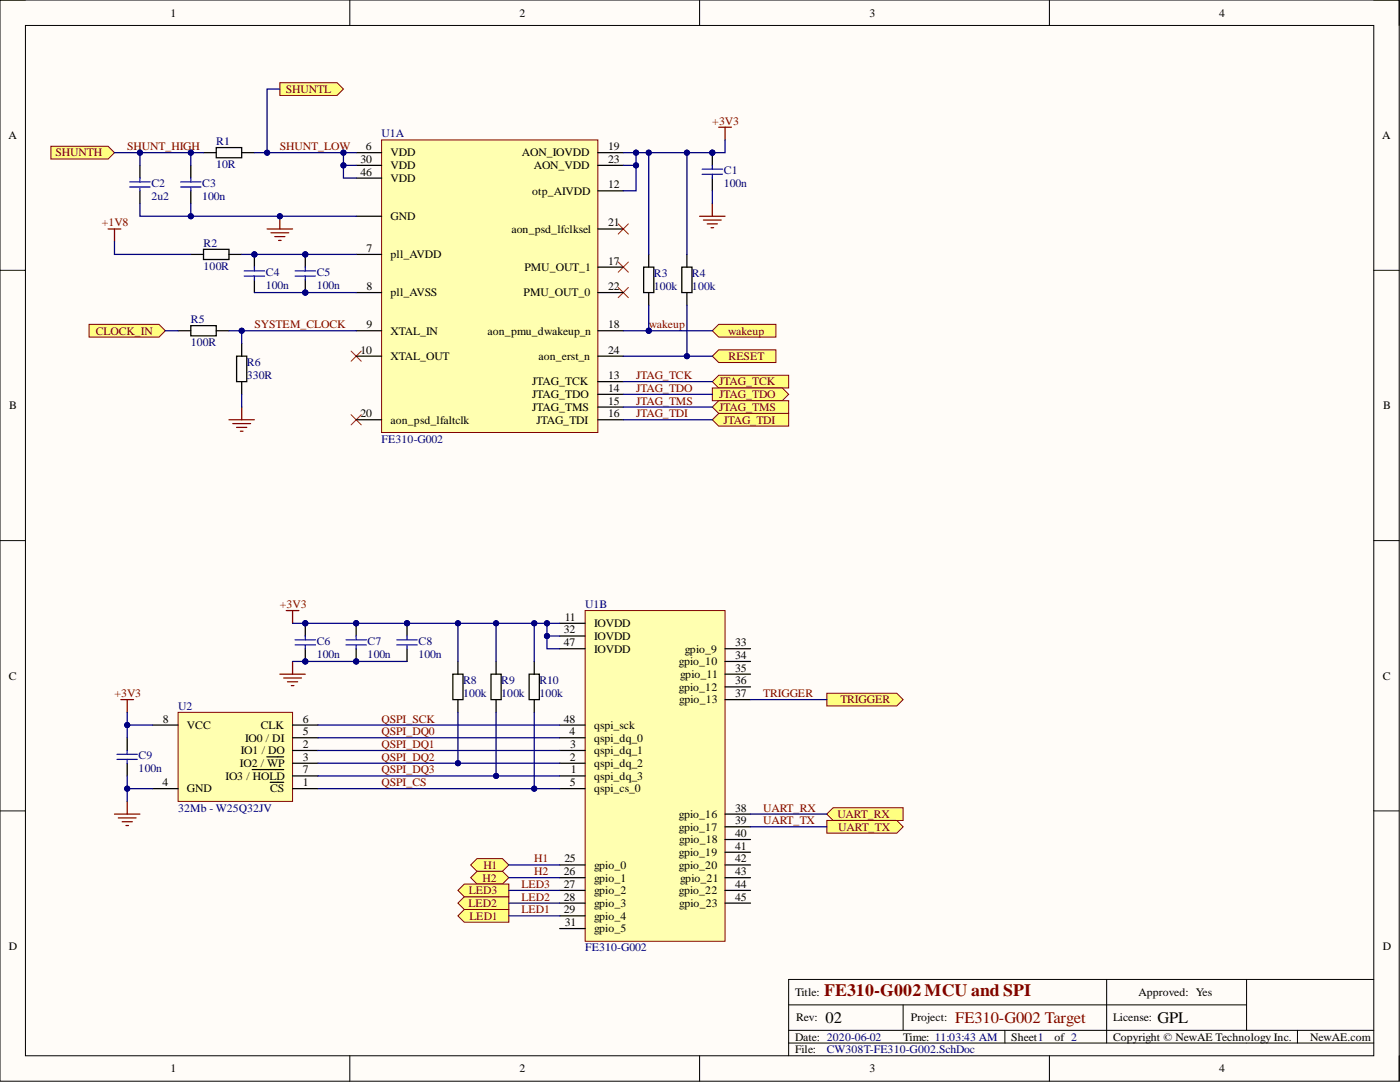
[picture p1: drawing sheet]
<svg xmlns="http://www.w3.org/2000/svg" width="279mm" height="216mm" viewBox="0 0 279 216" stroke-linecap="round" stroke-linejoin="round" font-family="sans-serif">
<defs><g id="words">
<text font-size="3.5" fill="#800000" x="164.5" y="198.7">FE310-G002 MCU and SPI</text>
<g font-size="3.2">
<text x="164.8" y="204.2">02</text>
<text x="231" y="204.2">GPL</text>
</g>
<text font-size="3.2" fill="#800000" x="190.6" y="204.2">FE310-G002 Target</text>
<g font-size="2.3">
<text x="34" y="3.3">1</text>
<text x="103.7" y="3.3">2</text>
<text x="173.6" y="3.3">3</text>
<text x="243.3" y="3.3">4</text>
<text x="1.7" y="27.8">A</text>
<text x="73" y="30">6</text>
<text x="121.3" y="30">19</text>
<text x="275.9" y="27.8">A</text>
<text x="71.9" y="32.5">30</text>
<text x="71.9" y="35">46</text>
<text x="77.9" y="31.2">VDD</text>
<text x="77.9" y="33.8">VDD</text>
<text x="104.2" y="31.2">AON_IOVDD</text>
<text x="106.5" y="33.8">AON_VDD</text>
<text x="121.3" y="32.5">23</text>
<text x="77.9" y="36.3">VDD</text>
<text x="106.2" y="38.8">otp_AIVDD</text>
<text x="121.3" y="37.6">12</text>
<text x="77.9" y="43.9">GND</text>
<text x="102.1" y="46.5">aon_psd_lfclksel</text>
<text x="121.3" y="45.2">21</text>
<text x="73.1" y="50.3">7</text>
<text x="77.9" y="51.5">pll_AVDD</text>
<text x="121.3" y="52.8">17</text>
<text x="73.1" y="57.9">8</text>
<text x="77.9" y="59.1">pll_AVSS</text>
<text x="104.5" y="59.1">PMU_OUT_0</text>
<text x="104.7" y="54.1">PMU_OUT_1</text>
<text x="121.3" y="57.9">22</text>
<text x="73.1" y="65.5">9</text>
<text x="121.3" y="65.5">18</text>
<text x="71.9" y="70.6">10</text>
<text x="77.9" y="66.8">XTAL_IN</text>
<text x="77.9" y="71.8">XTAL_OUT</text>
<text x="97.3" y="66.8">aon_pmu_dwakeup_n</text>
<text x="107.5" y="71.8">aon_erst_n</text>
<text x="121.3" y="70.6">24</text>
<text x="106.2" y="76.9">JTAG_TCK</text>
<text x="121.3" y="75.6">13</text>
<text x="1.9" y="81.6">B</text>
<text x="71.9" y="83.3">20</text>
<text x="106.2" y="79.4">JTAG_TDO</text>
<text x="106.2" y="82">JTAG_TMS</text>
<text x="121.3" y="78.2">14</text>
<text x="121.3" y="80.7">15</text>
<text x="121.3" y="83.3">16</text>
<text x="276" y="81.6">B</text>
<text x="77.9" y="84.5">aon_psd_lfaltclk</text>
<text x="107" y="84.5">JTAG_TDI</text>
<text x="112.7" y="123.9">11</text>
<text x="118.6" y="125.1">IOVDD</text>
<text x="112.5" y="126.4">32</text>
<text x="112.5" y="128.9">47</text>
<text x="118.6" y="127.7">IOVDD</text>
<text x="118.6" y="130.2">IOVDD</text>
<text x="136.7" y="130.2">gpio_9</text>
<text x="146.7" y="128.9">33</text>
<text x="146.7" y="131.5">34</text>
<text x="1.8" y="135.6">C</text>
<text x="135.5" y="132.7">gpio_10</text>
<text x="135.5" y="137.8">gpio_12</text>
<text x="135.7" y="135.3">gpio_11</text>
<text x="146.7" y="134">35</text>
<text x="146.7" y="136.6">36</text>
<text x="275.9" y="135.6">C</text>
<text x="135.6" y="140.4">gpio_13</text>
<text x="146.7" y="139.1">37</text>
<text x="32.5" y="144.2">8</text>
<text x="37.3" y="145.4">VCC</text>
<text x="48.9" y="148">IO0 / DI</text>
<text x="52" y="145.4">CLK</text>
<text x="60.4" y="149.2">2</text>
<text x="60.4" y="146.7">5</text>
<text x="60.4" y="144.2">6</text>
<text x="112.5" y="144.2">48</text>
<text x="113.6" y="146.7">4</text>
<text x="113.8" y="149.2">3</text>
<text x="118.6" y="148">qspi_dq_0</text>
<text x="118.6" y="145.4">qspi_sck</text>
<text x="45" y="155.6">IO3 / HOLD</text>
<text x="47.9" y="153.1">IO2 / WP</text>
<text x="48.1" y="150.5">IO1 / DO</text>
<text x="60.4" y="151.8">3</text>
<text x="60.4" y="154.3">7</text>
<text x="113.7" y="151.8">2</text>
<text x="113.9" y="154.3">1</text>
<text x="118.6" y="155.6">qspi_dq_3</text>
<text x="118.6" y="153.1">qspi_dq_2</text>
<text x="118.6" y="150.5">qspi_dq_1</text>
<text x="32.4" y="156.9">4</text>
<text x="37.3" y="158.1">GND</text>
<text x="53.9" y="158.1">CS</text>
<text x="60.4" y="156.9">1</text>
<text x="113.7" y="156.9">5</text>
<text x="118.6" y="158.1">qspi_cs_0</text>
<text x="146.7" y="161.9">38</text>
<text x="135.5" y="163.2">gpio_16</text>
<text x="135.5" y="165.7">gpio_17</text>
<text x="146.7" y="164.5">39</text>
<text x="146.7" y="167">40</text>
<text x="112.6" y="172.1">25</text>
<text x="118.6" y="173.4">gpio_0</text>
<text x="135.5" y="170.8">gpio_19</text>
<text x="135.5" y="173.4">gpio_20</text>
<text x="135.6" y="168.3">gpio_18</text>
<text x="146.7" y="169.5">41</text>
<text x="146.7" y="172.1">42</text>
<text x="112.5" y="174.6">26</text>
<text x="112.5" y="177.2">27</text>
<text x="112.5" y="179.7">28</text>
<text x="118.6" y="175.9">gpio_1</text>
<text x="118.6" y="178.4">gpio_2</text>
<text x="135.5" y="178.4">gpio_22</text>
<text x="135.7" y="175.9">gpio_21</text>
<text x="146.7" y="174.6">43</text>
<text x="146.7" y="177.2">44</text>
<text x="146.7" y="179.7">45</text>
<text x="112.5" y="182.2">29</text>
<text x="112.7" y="184.8">31</text>
<text x="118.6" y="181">gpio_3</text>
<text x="118.6" y="183.5">gpio_4</text>
<text x="135.6" y="181">gpio_23</text>
<text x="1.8" y="189.5">D</text>
<text x="118.6" y="186">gpio_5</text>
<text x="275.9" y="189.5">D</text>
<text x="158.7" y="198.7">Title:</text>
<text x="158.9" y="203.8">Rev:</text>
<text x="181.8" y="203.8">Project:</text>
<text x="222.1" y="203.8">License:</text>
<text x="227.2" y="198.7">Approved: Yes</text>
<text x="158.7" y="207.6">Date: 2020-06-02</text>
<text x="180.2" y="207.6">Time: 11:03:43 AM</text>
<text x="201.8" y="207.6">Sheet1</text>
<text x="210.4" y="207.6">of 2</text>
<text x="222.1" y="207.6">Copyright © NewAE Technology Inc.</text>
<text x="261.5" y="207.6">NewAE.com</text>
<text x="34" y="214">1</text>
<text x="103.7" y="214">2</text>
<text x="158.7" y="210.2">File:</text>
<text x="173.6" y="214">3</text>
<text x="243.3" y="214">4</text>
</g>
<g font-size="2.3" fill="#800000">
<text x="57" y="18.5">SHUNTL</text>
<text x="25.4" y="30">SHUNT_HIGH</text>
<text x="55.8" y="30">SHUNT_LOW</text>
<text x="142.2" y="24.9">+3V3</text>
<text x="11.1" y="31.2">SHUNTH</text>
<text x="20.3" y="45.2">+1V8</text>
<text x="50.8" y="65.5">SYSTEM_CLOCK</text>
<text x="129.5" y="65.5">wakeup</text>
<text x="19.1" y="66.8">CLOCK_IN</text>
<text x="145.3" y="66.8">wakeup</text>
<text x="145.4" y="71.8">RESET</text>
<text x="126.9" y="75.6">JTAG_TCK</text>
<text x="143.5" y="76.9">JTAG_TCK</text>
<text x="126.9" y="78.2">JTAG_TDO</text>
<text x="126.9" y="80.7">JTAG_TMS</text>
<text x="126.9" y="83.3">JTAG_TDI</text>
<text x="143.5" y="79.4">JTAG_TDO</text>
<text x="143.5" y="82">JTAG_TMS</text>
<text x="144.4" y="84.5">JTAG_TDI</text>
<text x="55.8" y="121.3">+3V3</text>
<text x="22.8" y="139.1">+3V3</text>
<text x="152.3" y="139.1">TRIGGER</text>
<text x="167.7" y="140.4">TRIGGER</text>
<text x="76.2" y="144.2">QSPI_SCK</text>
<text x="76.2" y="146.7">QSPI_DQ0</text>
<text x="76.2" y="149.2">QSPI_DQ1</text>
<text x="76.2" y="151.8">QSPI_DQ2</text>
<text x="76.2" y="154.3">QSPI_DQ3</text>
<text x="76.2" y="156.9">QSPI_CS</text>
<text x="152.3" y="161.9">UART_RX</text>
<text x="152.3" y="164.5">UART_TX</text>
<text x="167.1" y="163.2">UART_RX</text>
<text x="167.3" y="165.7">UART_TX</text>
<text x="96.5" y="173.4">H1</text>
<text x="106.6" y="172.1">H1</text>
<text x="93.6" y="178.4">LED3</text>
<text x="96.3" y="175.9">H2</text>
<text x="104.1" y="179.7">LED2</text>
<text x="104.1" y="177.2">LED3</text>
<text x="106.6" y="174.6">H2</text>
<text x="93.5" y="181">LED2</text>
<text x="93.7" y="183.5">LED1</text>
<text x="104.1" y="182.2">LED1</text>
</g>
<g font-size="2.3" fill="#000080">
<text x="43.2" y="28.9">R1</text>
<text x="76.2" y="27.4">U1A</text>
<text x="43.2" y="33.5">10R</text>
<text x="144.4" y="34.8">C1</text>
<text x="30.2" y="37.3">C2</text>
<text x="30.2" y="39.9">2u2</text>
<text x="40.4" y="37.3">C3</text>
<text x="40.4" y="39.9">100n</text>
<text x="144.4" y="37.3">100n</text>
<text x="40.6" y="49.2">R2</text>
<text x="40.6" y="53.8">100R</text>
<text x="53.1" y="55.1">C4</text>
<text x="53.1" y="57.6">100n</text>
<text x="63.2" y="55.1">C5</text>
<text x="63.2" y="57.6">100n</text>
<text x="130.5" y="55.3">R3</text>
<text x="130.5" y="57.9">100k</text>
<text x="138.1" y="55.3">R4</text>
<text x="138.1" y="57.9">100k</text>
<text x="38.1" y="64.5">R5</text>
<text x="38.1" y="69">100R</text>
<text x="49.2" y="73.1">R6</text>
<text x="49.2" y="75.6">330R</text>
<text x="76.2" y="88.3">FE310-G002</text>
<text x="116.8" y="121.3">U1B</text>
<text x="63.2" y="128.7">C6</text>
<text x="63.2" y="131.2">100n</text>
<text x="73.4" y="128.7">C7</text>
<text x="73.4" y="131.2">100n</text>
<text x="83.5" y="128.7">C8</text>
<text x="83.5" y="131.2">100n</text>
<text x="92.4" y="136.6">R8</text>
<text x="100" y="136.6">R9</text>
<text x="107.6" y="136.6">R10</text>
<text x="35.5" y="141.6">U2</text>
<text x="92.4" y="139.1">100k</text>
<text x="100" y="139.1">100k</text>
<text x="107.6" y="139.1">100k</text>
<text x="27.7" y="151.5">C9</text>
<text x="27.7" y="154.1">100n</text>
<text x="35.5" y="161.9">32Mb - W25Q32JV</text>
<text x="116.8" y="189.9">FE310-G002</text>
<text x="165" y="210.2">CW308T-FE310-G002.SchDoc</text>
</g>
</g></defs>
<path d="M0 0h279.2v215.7h-279.2z" fill-rule="evenodd" fill="#fffcf8"/>
<path d="M0 0h279.2v215.7h-279.2z" fill="none" stroke="#000" stroke-width=".2"/>
<path d="M5.1 5.1h269.1v205.6h-269.1z" fill-rule="evenodd" fill="#fffcf8"/>
<g fill="none" stroke="#000" stroke-width=".2">
<path d="M0 0h5.1M5.1 5.1h269.1v205.6h-269.1zM69.8 0v5.1M139.6 0v5.1M209.4 0v5.1M274.2 0h5v5.1M0 53.9h5.1M274.2 53.9h5M0 107.9h5.1M274.2 107.9h5M0 161.8h5.1M274.2 161.8h5"/>
<path d="M220.9 195.4v12.7M248.8 195.4v10.2M274.2 195.4h-116.8v15.3M69.8 210.7v5M139.6 210.7v5M157.4 200.5h91.4M157.4 208.1h116.8M157.4 205.6h116.8M180.2 200.5v5.1M200.5 205.6v2.5M209.4 210.7v5M258.9 205.6v2.5"/>
<path d="M279.2 210.7v5"/>
</g>
<path d="M35.5 142.1h22.9v17.8h-22.9z" fill-rule="evenodd" fill="#ffffb0"/>
<path d="M35.5 142.1h22.9v17.8h-22.9z" fill="none" stroke="#800000" stroke-width=".2"/>
<g fill="none" stroke="#000" stroke-width=".25">
<path d="M98 134.5h2v5.1h-2zM99 132v2.5M99 139.6v2.5M105.6 134.5h2v5.1h-2zM106.6 132v2.5M106.6 139.6v2.5M30.5 157.4h5M30.5 144.7h5M50.3 153.6h6.3M53.3 151h3.3M53.9 156.1h2.7M58.4 157.4h5.1"/>
<path d="M58.4 149.8h5.1M58.4 152.3h5.1M58.4 147.2h5.1M58.4 144.7h5.1M58.4 154.8h5.1"/>
</g>
<circle cx="81.2" cy="124.4" r=".51" fill="#000080"/>
<circle cx="81.2" cy="124.4" r=".51" fill="none" stroke="#000080" stroke-width=".2"/>
<path d="M81.2 124.4v2.5" fill="none" stroke="#000" stroke-width=".25"/>
<circle cx="81.2" cy="124.4" r=".51" fill="#000080"/>
<circle cx="81.2" cy="124.4" r=".51" fill="none" stroke="#000080" stroke-width=".2"/>
<path d="M81.2 129.4v2.6" fill="none" stroke="#000" stroke-width=".25"/>
<path d="M79.2 128.7h4.1M79.2 127.7h4.1M81.2 126.9v.8M81.2 128.7v.7" fill="none" stroke="#00f" stroke-width=".25"/>
<circle cx="71.1" cy="124.4" r=".51" fill="#000080"/>
<circle cx="71.1" cy="124.4" r=".51" fill="none" stroke="#000080" stroke-width=".2"/>
<circle cx="71.1" cy="132" r=".51" fill="#000080"/>
<circle cx="71.1" cy="132" r=".51" fill="none" stroke="#000080" stroke-width=".2"/>
<path d="M71.1 124.4v2.5" fill="none" stroke="#000" stroke-width=".25"/>
<circle cx="71.1" cy="124.4" r=".51" fill="#000080"/>
<circle cx="71.1" cy="124.4" r=".51" fill="none" stroke="#000080" stroke-width=".2"/>
<path d="M71.1 129.4v2.6" fill="none" stroke="#000" stroke-width=".25"/>
<circle cx="71.1" cy="132" r=".51" fill="#000080"/>
<circle cx="71.1" cy="132" r=".51" fill="none" stroke="#000080" stroke-width=".2"/>
<path d="M69 128.7h4.1M69 127.7h4.1M71.1 126.9v.8M71.1 128.7v.7" fill="none" stroke="#00f" stroke-width=".25"/>
<circle cx="60.9" cy="124.4" r=".51" fill="#000080"/>
<circle cx="60.9" cy="124.4" r=".51" fill="none" stroke="#000080" stroke-width=".2"/>
<circle cx="60.9" cy="132" r=".51" fill="#000080"/>
<circle cx="60.9" cy="132" r=".51" fill="none" stroke="#000080" stroke-width=".2"/>
<path d="M60.9 124.4v2.5" fill="none" stroke="#000" stroke-width=".25"/>
<circle cx="60.9" cy="124.4" r=".51" fill="#000080"/>
<circle cx="60.9" cy="124.4" r=".51" fill="none" stroke="#000080" stroke-width=".2"/>
<path d="M60.9 129.4v2.6" fill="none" stroke="#000" stroke-width=".25"/>
<circle cx="60.9" cy="132" r=".51" fill="#000080"/>
<circle cx="60.9" cy="132" r=".51" fill="none" stroke="#000080" stroke-width=".2"/>
<path d="M36 37.3h4.1M36 36.3h4.1M38.1 35.5v.8M38.1 37.3v.8M58.9 128.7h4.1M58.9 127.7h4.1M60.9 126.9v.8M60.9 128.7v.7M23.4 151.5h4M23.4 150.5h4M25.4 149.8v.7M25.4 151.5v.8" fill="none" stroke="#00f" stroke-width=".25"/>
<path d="M38.1 33v2.5M38.1 38.1v2.5M90.4 134.5h2v5.1h-2zM91.4 132v2.5M91.4 139.6v2.5M25.4 147.2v2.6M25.4 152.3v2.5" fill="none" stroke="#000" stroke-width=".25"/>
<g fill="none" stroke="#800000" stroke-width=".25">
<path d="M24.1 139.6h2.6M25.4 139.6v2.5M55.8 134.5h5.1M56.6 135.3h3.6M57.1 121.8h2.6M57.4 136h2M58.1 136.8h.5M58.4 121.8v2.6M58.4 132v2.5M25.4 159.9v2.5M22.8 162.4h5.1M23.6 163.2h3.6"/>
<path d="M24.4 164h2M25.1 164.7h.5"/>
</g>
<circle cx="60.9" cy="50.8" r=".51" fill="#000080"/>
<circle cx="60.9" cy="50.8" r=".51" fill="none" stroke="#000080" stroke-width=".2"/>
<circle cx="60.9" cy="58.4" r=".51" fill="#000080"/>
<circle cx="60.9" cy="58.4" r=".51" fill="none" stroke="#000080" stroke-width=".2"/>
<path d="M60.9 50.8v2.5" fill="none" stroke="#000" stroke-width=".25"/>
<circle cx="60.9" cy="50.8" r=".51" fill="#000080"/>
<circle cx="60.9" cy="50.8" r=".51" fill="none" stroke="#000080" stroke-width=".2"/>
<path d="M60.9 55.8v2.6" fill="none" stroke="#000" stroke-width=".25"/>
<circle cx="60.9" cy="58.4" r=".51" fill="#000080"/>
<circle cx="60.9" cy="58.4" r=".51" fill="none" stroke="#000080" stroke-width=".2"/>
<path d="M58.9 55.1h4.1M58.9 54.1h4.1M60.9 53.3v.8M60.9 55.1v.7" fill="none" stroke="#00f" stroke-width=".25"/>
<circle cx="50.8" cy="50.8" r=".51" fill="#000080"/>
<circle cx="50.8" cy="50.8" r=".51" fill="none" stroke="#000080" stroke-width=".2"/>
<path d="M50.8 50.8v2.5" fill="none" stroke="#000" stroke-width=".25"/>
<circle cx="50.8" cy="50.8" r=".51" fill="#000080"/>
<circle cx="50.8" cy="50.8" r=".51" fill="none" stroke="#000080" stroke-width=".2"/>
<path d="M50.8 55.8v2.6" fill="none" stroke="#000" stroke-width=".25"/>
<path d="M48.7 55.1h4.1M48.7 54.1h4.1M50.8 53.3v.8M50.8 55.1v.7" fill="none" stroke="#00f" stroke-width=".25"/>
<path d="M21.6 45.7h2.5M22.8 45.7v2.5M53.3 45.7h5.1M54.1 46.5h3.5M54.8 47.2h2.1M55.6 48h.5M55.8 43.2v2.5" fill="none" stroke="#800000" stroke-width=".25"/>
<circle cx="55.8" cy="43.2" r=".51" fill="#000080"/>
<circle cx="55.8" cy="43.2" r=".51" fill="none" stroke="#000080" stroke-width=".2"/>
<path d="M38.1 50.8h2.5M40.6 49.8h5.1v2h-5.1zM45.7 50.8h2.5" fill="none" stroke="#000" stroke-width=".25"/>
<path d="M143.4 25.4h2.6M144.7 25.4v2.5M139.6 43.2h5.1M140.4 43.9h3.5M141.1 44.7h2.1M141.9 45.4h.5M142.2 40.6v2.6" fill="none" stroke="#800000" stroke-width=".25"/>
<circle cx="142.2" cy="30.5" r=".51" fill="#000080"/>
<circle cx="142.2" cy="30.5" r=".51" fill="none" stroke="#000080" stroke-width=".2"/>
<path d="M142.2 30.5v2.5" fill="none" stroke="#000" stroke-width=".25"/>
<circle cx="142.2" cy="30.5" r=".51" fill="#000080"/>
<circle cx="142.2" cy="30.5" r=".51" fill="none" stroke="#000080" stroke-width=".2"/>
<path d="M27.9 33v2.5M27.9 38.1v2.5M40.6 30.5h2.6M43.2 29.4h5v2.1h-5zM48.2 30.5h2.6M142.2 35.5v2.6M35.5 66h2.6M38.1 65h5.1v2h-5.1zM43.2 66h2.5M47.2 71.1h2v5h-2zM48.2 68.5v2.6M48.2 76.1v2.6" fill="none" stroke="#000" stroke-width=".25"/>
<path d="M25.9 37.3h4.1M25.9 36.3h4.1M27.9 35.5v.8M27.9 37.3v.8M140.1 34.8h4.1M140.1 33.8h4.1M142.2 33v.8M142.2 34.8v.7" fill="none" stroke="#00f" stroke-width=".25"/>
<path d="M123.4 44.7l2 2M123.4 52.3l2 2M123.4 57.4l2 2M125.4 44.7l-2 2M125.4 52.3l-2 2M125.4 57.4l-2 2" fill="none" stroke="#f00" stroke-width=".2"/>
<path d="M45.7 83.8h5.1M46.5 84.5h3.5M47.2 85.3h2M48 86h.5M48.2 81.2v2.6" fill="none" stroke="#800000" stroke-width=".25"/>
<path d="M17.8 64.7h13.9l1.3 1.3-1.3 1.3h-13.9z" fill-rule="evenodd" fill="#ffff80"/>
<path d="M17.8 64.7h13.9l1.3 1.3-1.3 1.3h-13.9z" fill="none" stroke="#800000" stroke-width=".2"/>
<path d="M142.2 76.1l1.2-1.2h14v2.5h-14z" fill-rule="evenodd" fill="#ffff80"/>
<path d="M142.2 76.1l1.2-1.2h14v2.5h-14z" fill="none" stroke="#800000" stroke-width=".2"/>
<path d="M142.2 77.4h13.9l1.3 1.3-1.3 1.3h-13.9z" fill-rule="evenodd" fill="#ffff80"/>
<path d="M142.2 77.4h13.9l1.3 1.3-1.3 1.3h-13.9z" fill="none" stroke="#800000" stroke-width=".2"/>
<path d="M142.2 81.2l1.2-1.2h14v2.5h-14z" fill-rule="evenodd" fill="#ffff80"/>
<path d="M142.2 81.2l1.2-1.2h14v2.5h-14z" fill="none" stroke="#800000" stroke-width=".2"/>
<path d="M142.2 83.8l1.2-1.3h14v2.5h-14z" fill-rule="evenodd" fill="#ffff80"/>
<path d="M142.2 83.8l1.2-1.3h14v2.5h-14z" fill="none" stroke="#800000" stroke-width=".2"/>
<path d="M128.5 53.3h2v5.1h-2zM129.5 50.8v2.5M129.5 58.4v2.5M136.1 53.3h2v5.1h-2zM137.1 50.8v2.5M137.1 58.4v2.5" fill="none" stroke="#000" stroke-width=".25"/>
<path d="M142.2 71.1l1.2-1.3h11.5v2.5h-11.5z" fill-rule="evenodd" fill="#ffff80"/>
<path d="M142.2 71.1l1.2-1.3h11.5v2.5h-11.5z" fill="none" stroke="#800000" stroke-width=".2"/>
<path d="M70.1 70.1l2 2M72.1 70.1l-2 2M70.1 82.7l2 2.1M72.1 82.7l-2 2.1" fill="none" stroke="#f00" stroke-width=".2"/>
<circle cx="129.5" cy="66" r=".51" fill="#000080"/>
<circle cx="129.5" cy="66" r=".51" fill="none" stroke="#000080" stroke-width=".2"/>
<path d="M142.2 66l1.2-1.3h11.5v2.6h-11.5z" fill-rule="evenodd" fill="#ffff80"/>
<path d="M142.2 66l1.2-1.3h11.5v2.6h-11.5z" fill="none" stroke="#800000" stroke-width=".2"/>
<path d="M55.8 16.5h11.5l1.2 1.3-1.2 1.2h-11.5z" fill-rule="evenodd" fill="#ffff80"/>
<path d="M55.8 16.5h11.5l1.2 1.3-1.2 1.2h-11.5z" fill="none" stroke="#800000" stroke-width=".2"/>
<path d="M10.2 29.2h11.4l1.2 1.3-1.2 1.2h-11.4z" fill-rule="evenodd" fill="#ffff80"/>
<path d="M10.2 29.2h11.4l1.2 1.3-1.2 1.2h-11.4z" fill="none" stroke="#800000" stroke-width=".2"/>
<path d="M165 162.4l1.3-1.2h13.9v2.5h-13.9z" fill-rule="evenodd" fill="#ffff80"/>
<path d="M165 162.4l1.3-1.2h13.9v2.5h-13.9z" fill="none" stroke="#800000" stroke-width=".2"/>
<path d="M165 163.7h14l1.2 1.3-1.2 1.2h-14z" fill-rule="evenodd" fill="#ffff80"/>
<path d="M165 163.7h14l1.2 1.3-1.2 1.2h-14z" fill="none" stroke="#800000" stroke-width=".2"/>
<path d="M76.2 27.9h43.1v58.4h-43.1z" fill-rule="evenodd" fill="#ffffb0"/>
<path d="M76.2 27.9h43.1v58.4h-43.1z" fill="none" stroke="#800000" stroke-width=".2"/>
<g fill="none" stroke="#000" stroke-width=".25">
<path d="M71.1 30.5h5.1M71.1 33h5.1M71.1 35.5h5.1M119.3 30.5h5.1M119.3 38.1h5.1M119.3 33h5.1M71.1 50.8h5.1M71.1 58.4h5.1M71.1 43.2h5.1M119.3 58.4h5.1M119.3 53.3h5.1M119.3 45.7h5.1"/>
<path d="M71.1 66h5.1M71.1 71.1h5.1M119.3 66h5.1M119.3 71.1h5.1M119.3 76.1h5.1M119.3 78.7h5.1M71.1 83.8h5.1M119.3 81.2h5.1M119.3 83.8h5.1"/>
</g>
<path d="M116.8 121.8h27.9v66h-27.9z" fill-rule="evenodd" fill="#ffffb0"/>
<path d="M116.8 121.8h27.9v66h-27.9z" fill="none" stroke="#800000" stroke-width=".2"/>
<g fill="none" stroke="#000" stroke-width=".25">
<path d="M111.7 124.4h5.1M111.7 126.9h5.1M111.7 129.4h5.1M144.7 129.4h5.1M144.7 132h5.1M144.7 134.5h5.1M144.7 137.1h5.1M144.7 139.6h5.1M111.7 154.8h5.1M111.7 152.3h5.1M111.7 149.8h5.1M111.7 147.2h5.1"/>
<path d="M111.7 157.4h5.1M111.7 144.7h5.1M111.7 172.6h5.1M111.7 175.1h5.1M111.7 177.7h5.1M144.7 172.6h5.1M144.7 175.1h5.1M144.7 177.7h5.1M144.7 162.4h5.1M144.7 165h5.1M144.7 167.5h5.1M144.7 170.1h5.1"/>
<path d="M111.7 180.2h5.1M111.7 182.7h5.1M111.7 185.3h5.1M144.7 180.2h5.1"/>
</g>
<path d="M63.5 152.3h48.2M63.5 144.7h48.2M63.5 147.2h48.2M63.5 149.8h48.2" fill="none" stroke="#000080" stroke-width=".25"/>
<circle cx="91.4" cy="152.3" r=".51" fill="#000080"/>
<circle cx="91.4" cy="152.3" r=".51" fill="none" stroke="#000080" stroke-width=".2"/>
<path d="M63.5 154.8h48.2" fill="none" stroke="#000080" stroke-width=".25"/>
<circle cx="99" cy="154.8" r=".51" fill="#000080"/>
<circle cx="99" cy="154.8" r=".51" fill="none" stroke="#000080" stroke-width=".2"/>
<path d="M63.5 157.4h48.2" fill="none" stroke="#000080" stroke-width=".25"/>
<circle cx="106.6" cy="157.4" r=".51" fill="#000080"/>
<circle cx="106.6" cy="157.4" r=".51" fill="none" stroke="#000080" stroke-width=".2"/>
<path d="M111.7 124.4h-2.5v5h2.5" fill="none" stroke="#000080" stroke-width=".25"/>
<circle cx="109.2" cy="126.9" r=".51" fill="#000080"/>
<circle cx="109.2" cy="126.9" r=".51" fill="none" stroke="#000080" stroke-width=".2"/>
<circle cx="109.2" cy="124.4" r=".51" fill="#000080"/>
<circle cx="109.2" cy="124.4" r=".51" fill="none" stroke="#000080" stroke-width=".2"/>
<path d="M109.2 126.9h2.5" fill="none" stroke="#000080" stroke-width=".25"/>
<circle cx="109.2" cy="126.9" r=".51" fill="#000080"/>
<circle cx="109.2" cy="126.9" r=".51" fill="none" stroke="#000080" stroke-width=".2"/>
<path d="M106.6 142.1v15.3" fill="none" stroke="#000080" stroke-width=".25"/>
<circle cx="106.6" cy="157.4" r=".51" fill="#000080"/>
<circle cx="106.6" cy="157.4" r=".51" fill="none" stroke="#000080" stroke-width=".2"/>
<path d="M99 142.1v12.7" fill="none" stroke="#000080" stroke-width=".25"/>
<circle cx="99" cy="154.8" r=".51" fill="#000080"/>
<circle cx="99" cy="154.8" r=".51" fill="none" stroke="#000080" stroke-width=".2"/>
<path d="M91.4 142.1v10.2" fill="none" stroke="#000080" stroke-width=".25"/>
<circle cx="91.4" cy="152.3" r=".51" fill="#000080"/>
<circle cx="91.4" cy="152.3" r=".51" fill="none" stroke="#000080" stroke-width=".2"/>
<path d="M91.4 124.4v7.6" fill="none" stroke="#000080" stroke-width=".25"/>
<circle cx="91.4" cy="124.4" r=".51" fill="#000080"/>
<circle cx="91.4" cy="124.4" r=".51" fill="none" stroke="#000080" stroke-width=".2"/>
<path d="M99 124.4v7.6" fill="none" stroke="#000080" stroke-width=".25"/>
<circle cx="99" cy="124.4" r=".51" fill="#000080"/>
<circle cx="99" cy="124.4" r=".51" fill="none" stroke="#000080" stroke-width=".2"/>
<path d="M106.6 124.4v7.6" fill="none" stroke="#000080" stroke-width=".25"/>
<circle cx="106.6" cy="124.4" r=".51" fill="#000080"/>
<circle cx="106.6" cy="124.4" r=".51" fill="none" stroke="#000080" stroke-width=".2"/>
<path d="M58.4 124.4h50.8" fill="none" stroke="#000080" stroke-width=".25"/>
<circle cx="60.9" cy="124.4" r=".51" fill="#000080"/>
<circle cx="60.9" cy="124.4" r=".51" fill="none" stroke="#000080" stroke-width=".2"/>
<circle cx="71.1" cy="124.4" r=".51" fill="#000080"/>
<circle cx="71.1" cy="124.4" r=".51" fill="none" stroke="#000080" stroke-width=".2"/>
<circle cx="81.2" cy="124.4" r=".51" fill="#000080"/>
<circle cx="81.2" cy="124.4" r=".51" fill="none" stroke="#000080" stroke-width=".2"/>
<circle cx="91.4" cy="124.4" r=".51" fill="#000080"/>
<circle cx="91.4" cy="124.4" r=".51" fill="none" stroke="#000080" stroke-width=".2"/>
<circle cx="99" cy="124.4" r=".51" fill="#000080"/>
<circle cx="99" cy="124.4" r=".51" fill="none" stroke="#000080" stroke-width=".2"/>
<circle cx="106.6" cy="124.4" r=".51" fill="#000080"/>
<circle cx="106.6" cy="124.4" r=".51" fill="none" stroke="#000080" stroke-width=".2"/>
<circle cx="109.2" cy="124.4" r=".51" fill="#000080"/>
<circle cx="109.2" cy="124.4" r=".51" fill="none" stroke="#000080" stroke-width=".2"/>
<path d="M58.4 132h22.8" fill="none" stroke="#000080" stroke-width=".25"/>
<circle cx="60.9" cy="132" r=".51" fill="#000080"/>
<circle cx="60.9" cy="132" r=".51" fill="none" stroke="#000080" stroke-width=".2"/>
<circle cx="71.1" cy="132" r=".51" fill="#000080"/>
<circle cx="71.1" cy="132" r=".51" fill="none" stroke="#000080" stroke-width=".2"/>
<path d="M25.4 154.8v2.6h5.1" fill="none" stroke="#000080" stroke-width=".25"/>
<circle cx="25.4" cy="157.4" r=".51" fill="#000080"/>
<circle cx="25.4" cy="157.4" r=".51" fill="none" stroke="#000080" stroke-width=".2"/>
<path d="M25.4 157.4v2.5" fill="none" stroke="#000080" stroke-width=".25"/>
<circle cx="25.4" cy="157.4" r=".51" fill="#000080"/>
<circle cx="25.4" cy="157.4" r=".51" fill="none" stroke="#000080" stroke-width=".2"/>
<path d="M25.4 142.1v5.1" fill="none" stroke="#000080" stroke-width=".25"/>
<circle cx="25.4" cy="144.7" r=".51" fill="#000080"/>
<circle cx="25.4" cy="144.7" r=".51" fill="none" stroke="#000080" stroke-width=".2"/>
<path d="M25.4 144.7h5.1" fill="none" stroke="#000080" stroke-width=".25"/>
<circle cx="25.4" cy="144.7" r=".51" fill="#000080"/>
<circle cx="25.4" cy="144.7" r=".51" fill="none" stroke="#000080" stroke-width=".2"/>
<path d="M50.8 30.5h20.3" fill="none" stroke="#000080" stroke-width=".25"/>
<circle cx="68.5" cy="30.5" r=".51" fill="#000080"/>
<circle cx="68.5" cy="30.5" r=".51" fill="none" stroke="#000080" stroke-width=".2"/>
<circle cx="53.3" cy="30.5" r=".51" fill="#000080"/>
<circle cx="53.3" cy="30.5" r=".51" fill="none" stroke="#000080" stroke-width=".2"/>
<path d="M68.5 30.5v2.5h2.6" fill="none" stroke="#000080" stroke-width=".25"/>
<circle cx="68.5" cy="33" r=".51" fill="#000080"/>
<circle cx="68.5" cy="33" r=".51" fill="none" stroke="#000080" stroke-width=".2"/>
<circle cx="68.5" cy="30.5" r=".51" fill="#000080"/>
<circle cx="68.5" cy="30.5" r=".51" fill="none" stroke="#000080" stroke-width=".2"/>
<path d="M68.5 33v2.5h2.6" fill="none" stroke="#000080" stroke-width=".25"/>
<circle cx="68.5" cy="33" r=".51" fill="#000080"/>
<circle cx="68.5" cy="33" r=".51" fill="none" stroke="#000080" stroke-width=".2"/>
<path d="M22.8 48.2v2.6h15.3M48.2 50.8h22.9" fill="none" stroke="#000080" stroke-width=".25"/>
<circle cx="50.8" cy="50.8" r=".51" fill="#000080"/>
<circle cx="50.8" cy="50.8" r=".51" fill="none" stroke="#000080" stroke-width=".2"/>
<circle cx="60.9" cy="50.8" r=".51" fill="#000080"/>
<circle cx="60.9" cy="50.8" r=".51" fill="none" stroke="#000080" stroke-width=".2"/>
<path d="M50.8 58.4h20.3" fill="none" stroke="#000080" stroke-width=".25"/>
<circle cx="60.9" cy="58.4" r=".51" fill="#000080"/>
<circle cx="60.9" cy="58.4" r=".51" fill="none" stroke="#000080" stroke-width=".2"/>
<path d="M126.9 30.5v2.5h-2.5" fill="none" stroke="#000080" stroke-width=".25"/>
<circle cx="126.9" cy="33" r=".51" fill="#000080"/>
<circle cx="126.9" cy="33" r=".51" fill="none" stroke="#000080" stroke-width=".2"/>
<circle cx="126.9" cy="30.5" r=".51" fill="#000080"/>
<circle cx="126.9" cy="30.5" r=".51" fill="none" stroke="#000080" stroke-width=".2"/>
<path d="M126.9 33v5.1h-2.5" fill="none" stroke="#000080" stroke-width=".25"/>
<circle cx="126.9" cy="33" r=".51" fill="#000080"/>
<circle cx="126.9" cy="33" r=".51" fill="none" stroke="#000080" stroke-width=".2"/>
<path d="M142.2 38.1v2.5M27.9 40.6v2.6h10.2" fill="none" stroke="#000080" stroke-width=".25"/>
<circle cx="38.1" cy="43.2" r=".51" fill="#000080"/>
<circle cx="38.1" cy="43.2" r=".51" fill="none" stroke="#000080" stroke-width=".2"/>
<path d="M40.6 30.5h-12.7v2.5" fill="none" stroke="#000080" stroke-width=".25"/>
<circle cx="27.9" cy="30.5" r=".51" fill="#000080"/>
<circle cx="27.9" cy="30.5" r=".51" fill="none" stroke="#000080" stroke-width=".2"/>
<circle cx="38.1" cy="30.5" r=".51" fill="#000080"/>
<circle cx="38.1" cy="30.5" r=".51" fill="none" stroke="#000080" stroke-width=".2"/>
<path d="M38.1 30.5v2.5" fill="none" stroke="#000080" stroke-width=".25"/>
<circle cx="38.1" cy="30.5" r=".51" fill="#000080"/>
<circle cx="38.1" cy="30.5" r=".51" fill="none" stroke="#000080" stroke-width=".2"/>
<path d="M38.1 40.6v2.6h33" fill="none" stroke="#000080" stroke-width=".25"/>
<circle cx="38.1" cy="43.2" r=".51" fill="#000080"/>
<circle cx="38.1" cy="43.2" r=".51" fill="none" stroke="#000080" stroke-width=".2"/>
<circle cx="55.8" cy="43.2" r=".51" fill="#000080"/>
<circle cx="55.8" cy="43.2" r=".51" fill="none" stroke="#000080" stroke-width=".2"/>
<path d="M22.8 30.5h5.1" fill="none" stroke="#000080" stroke-width=".25"/>
<circle cx="27.9" cy="30.5" r=".51" fill="#000080"/>
<circle cx="27.9" cy="30.5" r=".51" fill="none" stroke="#000080" stroke-width=".2"/>
<path d="M33 66h2.5M48.2 66v2.5M48.2 78.7v2.5" fill="none" stroke="#000080" stroke-width=".25"/>
<circle cx="48.2" cy="66" r=".51" fill="#000080"/>
<circle cx="48.2" cy="66" r=".51" fill="none" stroke="#000080" stroke-width=".2"/>
<path d="M45.7 66h25.4" fill="none" stroke="#000080" stroke-width=".25"/>
<circle cx="48.2" cy="66" r=".51" fill="#000080"/>
<circle cx="48.2" cy="66" r=".51" fill="none" stroke="#000080" stroke-width=".2"/>
<path d="M124.4 76.1h17.8M124.4 78.7h17.8M129.5 60.9v5.1h-5.1M124.4 81.2h17.8M124.4 83.8h17.8" fill="none" stroke="#000080" stroke-width=".25"/>
<circle cx="129.5" cy="66" r=".51" fill="#000080"/>
<circle cx="129.5" cy="66" r=".51" fill="none" stroke="#000080" stroke-width=".2"/>
<path d="M144.7 27.9v2.6h-20.3" fill="none" stroke="#000080" stroke-width=".25"/>
<circle cx="126.9" cy="30.5" r=".51" fill="#000080"/>
<circle cx="126.9" cy="30.5" r=".51" fill="none" stroke="#000080" stroke-width=".2"/>
<circle cx="129.5" cy="30.5" r=".51" fill="#000080"/>
<circle cx="129.5" cy="30.5" r=".51" fill="none" stroke="#000080" stroke-width=".2"/>
<circle cx="137.1" cy="30.5" r=".51" fill="#000080"/>
<circle cx="137.1" cy="30.5" r=".51" fill="none" stroke="#000080" stroke-width=".2"/>
<circle cx="142.2" cy="30.5" r=".51" fill="#000080"/>
<circle cx="142.2" cy="30.5" r=".51" fill="none" stroke="#000080" stroke-width=".2"/>
<path d="M129.5 30.5v20.3" fill="none" stroke="#000080" stroke-width=".25"/>
<circle cx="129.5" cy="30.5" r=".51" fill="#000080"/>
<circle cx="129.5" cy="30.5" r=".51" fill="none" stroke="#000080" stroke-width=".2"/>
<path d="M137.1 60.9v10.2h-12.7" fill="none" stroke="#000080" stroke-width=".25"/>
<circle cx="137.1" cy="71.1" r=".51" fill="#000080"/>
<circle cx="137.1" cy="71.1" r=".51" fill="none" stroke="#000080" stroke-width=".2"/>
<path d="M137.1 30.5v20.3" fill="none" stroke="#000080" stroke-width=".25"/>
<circle cx="137.1" cy="30.5" r=".51" fill="#000080"/>
<circle cx="137.1" cy="30.5" r=".51" fill="none" stroke="#000080" stroke-width=".2"/>
<path d="M137.1 71.1h5.1" fill="none" stroke="#000080" stroke-width=".25"/>
<circle cx="137.1" cy="71.1" r=".51" fill="#000080"/>
<circle cx="137.1" cy="71.1" r=".51" fill="none" stroke="#000080" stroke-width=".2"/>
<path d="M129.5 66h12.7" fill="none" stroke="#000080" stroke-width=".25"/>
<circle cx="129.5" cy="66" r=".51" fill="#000080"/>
<circle cx="129.5" cy="66" r=".51" fill="none" stroke="#000080" stroke-width=".2"/>
<path d="M55.8 17.8h-2.5v12.7" fill="none" stroke="#000080" stroke-width=".25"/>
<circle cx="53.3" cy="30.5" r=".51" fill="#000080"/>
<circle cx="53.3" cy="30.5" r=".51" fill="none" stroke="#000080" stroke-width=".2"/>
<path d="M149.8 162.4h15.2M149.8 165h15.2" fill="none" stroke="#000080" stroke-width=".25"/>
<path d="M165 138.3h14l1.2 1.3-1.2 1.3h-14z" fill-rule="evenodd" fill="#ffff80"/>
<path d="M165 138.3h14l1.2 1.3-1.2 1.3h-14z" fill="none" stroke="#800000" stroke-width=".2"/>
<path d="M149.8 139.6h15.2" fill="none" stroke="#000080" stroke-width=".25"/>
<path d="M93.9 172.6l1.3-1.3h5.1l1.2 1.3-1.2 1.3h-5.1z" fill-rule="evenodd" fill="#ffff80"/>
<path d="M93.9 172.6l1.3-1.3h5.1l1.2 1.3-1.2 1.3h-5.1z" fill="none" stroke="#800000" stroke-width=".2"/>
<path d="M93.9 175.1l1.3-1.2h5.1l1.2 1.2-1.2 1.3h-5.1z" fill-rule="evenodd" fill="#ffff80"/>
<path d="M93.9 175.1l1.3-1.2h5.1l1.2 1.2-1.2 1.3h-5.1z" fill="none" stroke="#800000" stroke-width=".2"/>
<path d="M91.4 182.7l1.3-1.2h8.8v2.5h-8.8z" fill-rule="evenodd" fill="#ffff80"/>
<path d="M91.4 182.7l1.3-1.2h8.8v2.5h-8.8z" fill="none" stroke="#800000" stroke-width=".2"/>
<path d="M91.4 180.2l1.3-1.3h8.8v2.6h-8.8z" fill-rule="evenodd" fill="#ffff80"/>
<path d="M91.4 180.2l1.3-1.3h8.8v2.6h-8.8z" fill="none" stroke="#800000" stroke-width=".2"/>
<path d="M91.4 177.7l1.3-1.3h8.8v2.5h-8.8z" fill-rule="evenodd" fill="#ffff80"/>
<path d="M91.4 177.7l1.3-1.3h8.8v2.5h-8.8z" fill="none" stroke="#800000" stroke-width=".2"/>
<path d="M101.5 172.6h10.2M101.5 175.1h10.2M101.5 177.7h10.2M101.5 180.2h10.2M101.5 182.7h10.2" fill="none" stroke="#000080" stroke-width=".25"/>
<use href="#words"/>
</svg>
